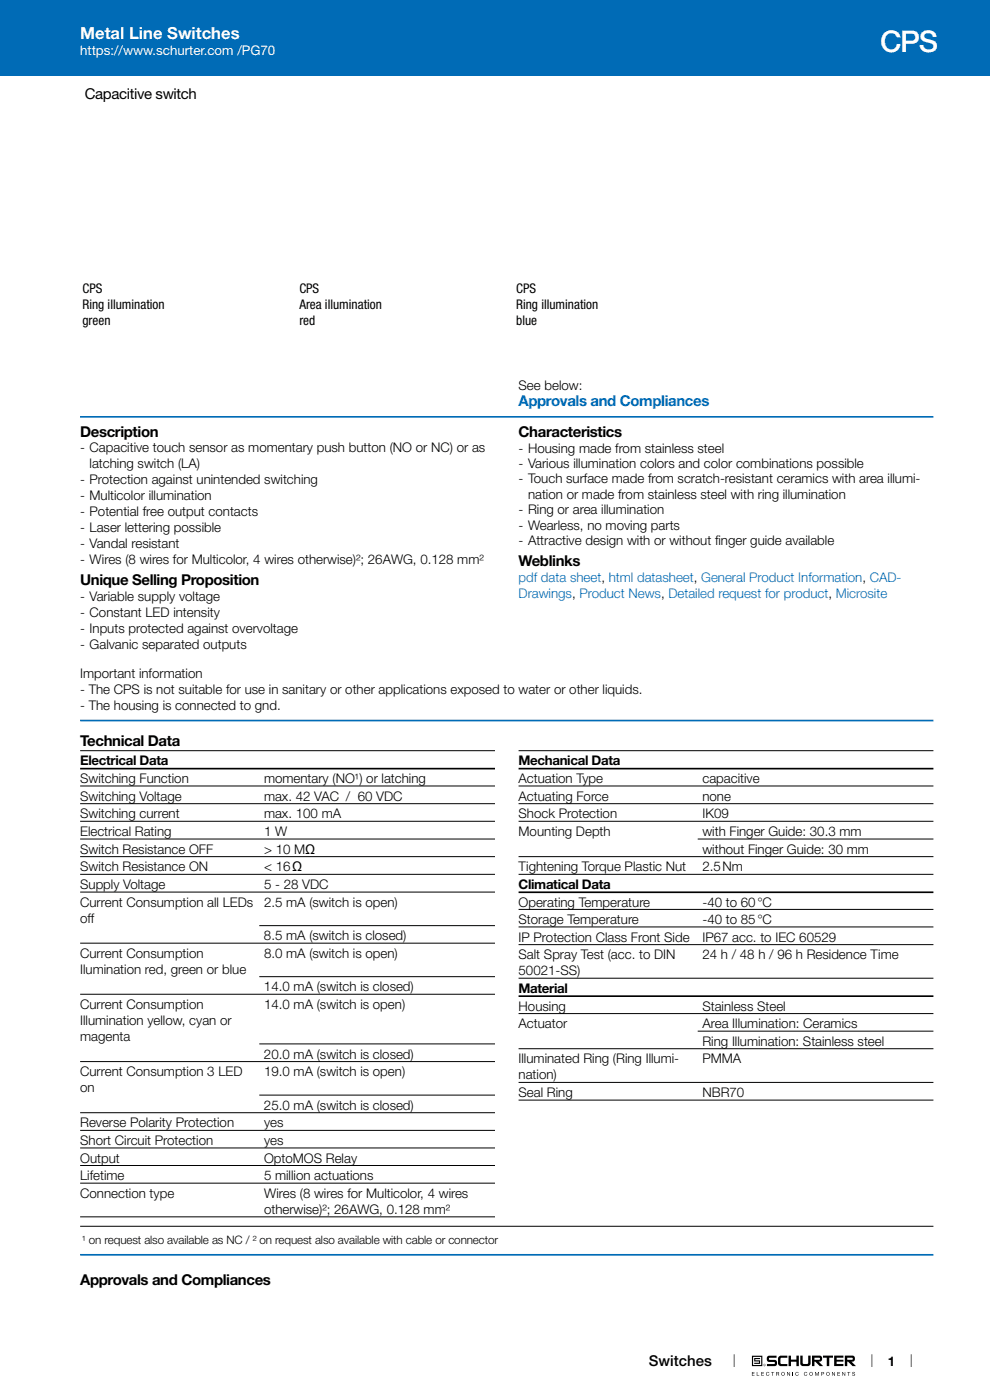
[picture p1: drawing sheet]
<svg xmlns="http://www.w3.org/2000/svg" width="210mm" height="297mm" viewBox="0 0 210 297" stroke-linecap="round" stroke-linejoin="round" font-family="sans-serif">
<defs><g id="words">
<text font-size="6.3" fill="#fff" x="186.7" y="11">CPS</text>
<text font-size="3.5" fill="#fff" x="17" y="8.4">Metal Line Switches</text>
<g font-size="3.2">
<text x="18" y="21">Capacitive switch</text>
<text x="17" y="92.7">Description</text>
<text x="110" y="92.8">Characteristics</text>
<text x="17" y="124.2">Unique Selling Proposition</text>
<text x="110" y="120.2">Weblinks</text>
<text x="17" y="158.2">Technical Data</text>
<text x="17" y="272.5">Approvals and Compliances</text>
<text x="137.6" y="289.8">Switches</text>
</g>
<text font-size="3.2" fill="#006bb6" x="110" y="86.2">Approvals and Compliances</text>
<text font-size="2.8" fill="#fff" x="17" y="11.6">https://www.schurter.com /PG70</text>
<g font-size="2.8">
<text x="17.5" y="62.2">CPS</text>
<text x="17.5" y="65.6">Ring illumination</text>
<text x="63.5" y="62.2">CPS</text>
<text x="63.5" y="65.6">Area illumination</text>
<text x="109.5" y="62.2">CPS</text>
<text x="109.5" y="65.6">Ring illumination</text>
<text x="17.5" y="69">green</text>
<text x="63.5" y="69">red</text>
<text x="109.5" y="69">blue</text>
<text x="110" y="82.7">See below:</text>
<text x="17" y="96">- Capacitive touch sensor as momentary push button (NO or NC) or as</text>
<text x="19" y="99.4">latching switch (LA)</text>
<text x="110" y="96">- Housing made from stainless steel</text>
<text x="110" y="99.3">- Various illumination colors and color combinations possible</text>
<text x="17" y="102.7">- Protection against unintended switching</text>
<text x="17" y="106.1">- Multicolor illumination</text>
<text x="110" y="102.5">- Touch surface made from scratch-resistant ceramics with area illumi-</text>
<text x="112" y="105.9">nation or made from stainless steel with ring illumination</text>
<text x="17" y="109.5">- Potential free output contacts</text>
<text x="17" y="112.9">- Laser lettering possible</text>
<text x="110" y="109.1">- Ring or area illumination</text>
<text x="110" y="112.4">- Wearless, no moving parts</text>
<text x="17" y="116.3">- Vandal resistant</text>
<text x="17" y="119.7">- Wires (8 wires for Multicolor, 4 wires otherwise)²; 26AWG, 0.128 mm²</text>
<text x="110" y="115.6">- Attractive design with or without finger guide available</text>
<text x="17" y="127.5">- Variable supply voltage</text>
<text x="17" y="130.8">- Constant LED intensity</text>
<text x="17" y="134.2">- Inputs protected against overvoltage</text>
<text x="17" y="137.6">- Galvanic separated outputs</text>
<text x="17" y="143.9">Important information</text>
<text x="17" y="147.2">- The CPS is not suitable for use in sanitary or other applications exposed to water or other liquids.</text>
<text x="17" y="150.6">- The housing is connected to gnd.</text>
<text x="17" y="162.4">Electrical Data</text>
<text x="17" y="166.1">Switching Function</text>
<text x="56" y="166.1">momentary (NO¹) or latching</text>
<text x="110" y="162.4">Mechanical Data</text>
<text x="110" y="166.1">Actuation Type</text>
<text x="149" y="166.1">capacitive</text>
<text x="17" y="169.9">Switching Voltage</text>
<text x="17" y="173.6">Switching current</text>
<text x="56" y="169.9">max. 42 VAC␣/ 60 VDC</text>
<text x="56" y="173.6">max. 100 mA</text>
<text x="110" y="169.9">Actuating Force</text>
<text x="110" y="173.6">Shock Protection</text>
<text x="149" y="169.9">none</text>
<text x="149" y="173.6">IK09</text>
<text x="17" y="177.4">Electrical Rating</text>
<text x="56" y="177.4">1 W</text>
<text x="110" y="177.4">Mounting Depth</text>
<text x="149" y="177.4">with Finger Guide: 30.3 mm</text>
<text x="17" y="181.1">Switch Resistance OFF</text>
<text x="17" y="184.9">Switch Resistance ON</text>
<text x="56" y="181.1">&gt; 10 MΩ</text>
<text x="56" y="184.9">&lt; 16Ω</text>
<text x="110" y="184.9">Tightening Torque Plastic Nut</text>
<text x="149" y="181.1">without Finger Guide: 30 mm</text>
<text x="149" y="184.9">2.5Nm</text>
<text x="17" y="188.6">Supply Voltage</text>
<text x="56" y="188.6">5 - 28 VDC</text>
<text x="110" y="188.6">Climatical Data</text>
<text x="17" y="192.4">Current Consumption all LEDs</text>
<text x="17" y="195.8">off</text>
<text x="56" y="192.4">2.5 mA (switch is open)</text>
<text x="110" y="192.3">Operating Temperature</text>
<text x="110" y="196.1">Storage Temperature</text>
<text x="149" y="192.3">-40 to 60°C</text>
<text x="149" y="196.1">-40 to 85°C</text>
<text x="17" y="203.2">Current Consumption</text>
<text x="56" y="199.5">8.5 mA (switch is closed)</text>
<text x="56" y="203.2">8.0 mA (switch is open)</text>
<text x="110" y="199.8">IP Protection Class Front Side</text>
<text x="110" y="203.5">Salt Spray Test (acc. to DIN</text>
<text x="149" y="199.8">IP67 acc. to IEC 60529</text>
<text x="149" y="203.5">24 h / 48 h / 96 h Residence Time</text>
<text x="17" y="206.6">Ilumination red, green or blue</text>
<text x="110" y="206.9">50021-SS)</text>
<text x="17" y="214.1">Current Consumption</text>
<text x="56" y="210.3">14.0 mA (switch is closed)</text>
<text x="56" y="214.1">14.0 mA (switch is open)</text>
<text x="110" y="210.6">Material</text>
<text x="110" y="214.4">Housing</text>
<text x="149" y="214.4">Stainless Steel</text>
<text x="17" y="217.4">Illumination yellow, cyan or</text>
<text x="17" y="220.8">magenta</text>
<text x="110" y="218.2">Actuator</text>
<text x="149" y="221.9">Ring Illumination: Stainless steel</text>
<text x="149" y="218.2">Area Illumination: Ceramics</text>
<text x="56" y="224.6">20.0 mA (switch is closed)</text>
<text x="110" y="225.6">Illuminated Ring (Ring Illumi-</text>
<text x="149" y="225.6">PMMA</text>
<text x="17" y="228.3">Current Consumption 3 LED</text>
<text x="17" y="231.7">on</text>
<text x="56" y="228.3">19.0 mA (switch is open)</text>
<text x="110" y="229">nation)</text>
<text x="110" y="232.8">Seal Ring</text>
<text x="149" y="232.8">NBR70</text>
<text x="17" y="239.2">Reverse Polarity Protection</text>
<text x="56" y="235.4">25.0 mA (switch is closed)</text>
<text x="56" y="239.2">yes</text>
<text x="17" y="242.9">Short Circuit Protection</text>
<text x="56" y="242.9">yes</text>
<text x="17" y="246.7">Output</text>
<text x="17" y="250.4">Lifetime</text>
<text x="56" y="246.7">OptoMOS Relay</text>
<text x="56" y="250.4">5 million actuations</text>
<text x="17" y="254.1">Connection type</text>
<text x="56" y="254.1">Wires (8 wires for Multicolor, 4 wires</text>
<text x="56" y="257.5">otherwise)²; 26AWG, 0.128 mm²</text>
<text x="188.3" y="289.7">1</text>
</g>
<g font-size="2.8" fill="#006bb6">
<text x="110" y="123.4">pdf data sheet, html datasheet, General Product Information, CAD-</text>
<text x="110" y="126.8">Drawings, Product News, Detailed request for product, Microsite</text>
</g>
<text font-size="2.5" x="17.4" y="264">¹ on request also available as NC / ² on request also available with cable or connector</text>
</g></defs>
<path d="M155.7 287.3v2.7M184.9 287.3v2.7M193.3 287.3v2.7" fill="none" stroke="#58595b" stroke-width=".21"/>
<g fill="#000">
<path d="M159.5 291.1h.6h-.5v.3h.4l-.4 .1v.3l.5 .1h-.6zM160.5 291.1l.1 .7 .5 .1h-.6zM161.5 291.1h.5h-.4v.3h.4l-.4 .1v.3l.4 .1h-.5zM162.8 287.7l.3-.1h1.6v.4h-1.5l-.1 .3 .1 .2a2.1 2.1 0 0 1 1.6 .3 .7 .7 0 0 1-.4 1h-1.7v-.4l1.6-.1v-.3l-.6-.1a.76 .76 0 0 1-.9-.2 .76 .76 0 0 1 0-1zM162.6 291.1h.4l.2 .2a.32 .32 0 0 0-.4-.2 .32 .32 0 0 0-.2 .5 .32 .32 0 0 0 .4 .1l.2-.1-.1 .1a.41 .41 0 0 1-.6 0 .41 .41 0 0 1 .1-.6zM163.6 291.1h.6h-.2v.8l-.2-.8zM167 291.1l.5 .6 .1-.6v.8l-.5-.7-.1 .7zM165.2 287.8l.4-.2h1.4v.4l-1.4 .1-.1 1.1 .3 .2h1.2v.4h-1.4l-.4-.2-.2-.3v-1.1zM167.3 287.6h.5v.8h1.1v-.8h.6v2.2h-.6v-.9h-1.1v.9h-.5zM168.1 291.1l.1 .8zM168.9 291.1h.3l.2 .2a.32 .32 0 0 0-.4-.2 .32 .32 0 0 0-.2 .5 .32 .32 0 0 0 .4 .1l.2-.1v.1a.41 .41 0 0 1-.7 0 .41 .41 0 0 1 .2-.6zM169.8 287.6h.5v1.7l.9 .1 .2-.2v-1.6h.5v1.9a1.93 1.93 0 0 1-2.1 0z"/>
<path d="M170.7 291.1h.4l.1 .2a.32 .32 0 0 0-.4-.2 .32 .32 0 0 0-.1 .5 .32 .32 0 0 0 .4 .1l.1-.1v.1a.41 .41 0 0 1-.6 0 .41 .41 0 0 1 .1-.6zM172.9 291.1h.2l.2 .6 .3-.6h.1v.8l-.1-.7-.2 .7-.4-.7-.1 .7zM174.6 287.6h2.1v.4h-.8v1.8h-.5v-1.8h-.8zM176.5 291.1l.5 .6 .1-.6v.8l-.5-.7-.1 .7zM176.9 287.6h2v.4h-1.4v.5h1.4v.4h-1.4v.5h1.4v.4h-2zM177.6 291.1h.6h-.5v.3h.5l-.5 .1v.3l.5 .1h-.6zM178.7 291.1l.5 .6 .1-.6v.8l-.5-.7-.1 .7zM179.7 291.1h.7h-.3v.8l-.1-.8zM180.8 291.1h.5l.1 .2-.3-.2-.2 .2 .4 .2v.3l-.2 .1-.3-.1-.1-.2 .4 .2 .2-.2-.4-.2z"/>
<path d="M159.8 287.9v1.7h1.7v-1.7zM159.5 287.6h2.2v2.2h-2.2zM160 288.1v.7h1v.3h-1v.2h1.2v-.7h-1v-.3h1v-.2z"/>
<path d="M161.9 289.6a.2 .2 0 0 1 .4 0 .2 .2 0 0 1-.4 0zM161.9 289.6a.25 .25 0 0 0 .5 0 .25 .25 0 0 0-.5 0zM162 289.4l.2 .1 .1 .2-.2-.1-.1 .1zM162.1 289.5l.1 .1z"/>
<path d="M164.8 291.1v.3h.3v-.2zM164.7 291.1h.5l-.1 .4 .2 .4-.3-.4h-.2l-.1 .4z"/>
<path d="M165.8 291.5a.31 .31 0 0 0 .6 0 .31 .31 0 0 0-.6 0zM165.7 291.4a.4 .4 0 0 1 .8 0 .4 .4 0 0 1-.8 0z"/>
<path d="M171.7 291.5a.35 .35 0 0 0 .7 0 .35 .35 0 0 0-.7 0zM171.6 291.4a.45 .45 0 0 1 .9 0 .45 .45 0 0 1-.9 0z"/>
<path d="M172.2 287.6h1.7a.66 .66 0 0 1 .5 .8 .66 .66 0 0 1-.8 .5l1 .9h-.7l-1-.9h-.1v.9h-.6zM172.8 288v.5h1l.1-.2-.1-.3z"/>
<path d="M174.3 291.1v.3h.4v-.2zM174.2 291.1h.6v.2v.2h-.5v.4z"/>
<path d="M175.3 291.5a.31 .31 0 0 0 .6 0 .31 .31 0 0 0-.6 0zM175.2 291.4a.4 .4 0 0 1 .8 0 .4 .4 0 0 1-.8 0z"/>
<path d="M179.2 287.6h1.7a.66 .66 0 0 1 .4 .8 .66 .66 0 0 1-.7 .5l1 .9h-.8l-.9-.9h-.2v.9h-.5zM179.7 288v.5h1l.2-.2-.2-.3z"/>
</g>
<path d="M-.1 -.1h210.2v16.1h-210.2z" fill="#006bb6"/>
<path d="M17 88.4h181M17 152.9h181M17 266.2h181" fill="none" stroke="#006bb6" stroke-width=".35"/>
<g fill="none" stroke="#000" stroke-width=".21">
<path d="M17 159.3h88M110 159.3h88M17 166.7h88M17 170.5h88M17 174.2h88M17 178h88M110 166.7h88M110 170.5h88M110 174.2h88M148 178h50M17 181.7h88M17 185.5h88"/>
<path d="M17 189.2h88M55 196.4h50M110 181.7h88M110 185.5h88M110 192.9h88M110 196.6h88M17 200.1h88M17 210.9h88M55 207.2h50M110 200.4h88M110 207.5h88M110 215h88"/>
<path d="M148 218.8h50M17 225.2h88M17 236.1h88M17 239.8h88M55 221.5h50M55 232.3h50M110 222.5h88M110 229.6h88M110 233.4h88M17 243.5h88M17 247.3h88M17 251h88"/>
<path d="M17 258.1h88M17 260.1h181"/>
</g>
<path d="M17 163.1h88M110 163.1h88M110 189.3h88M110 211.3h88" fill="none" stroke="#000" stroke-width=".35"/>
<use href="#words"/>
</svg>
